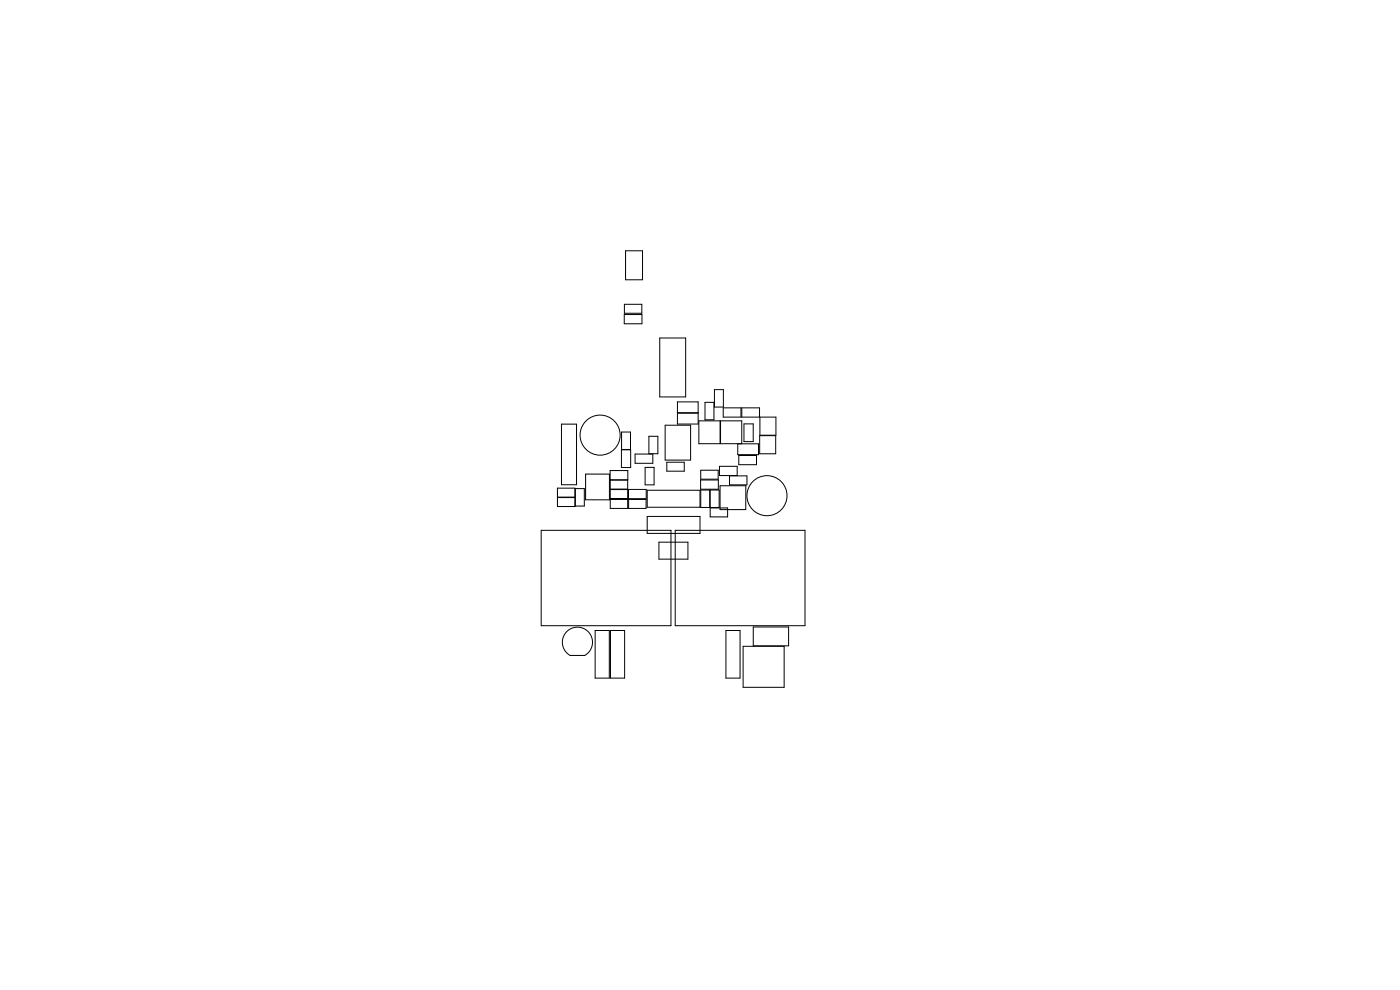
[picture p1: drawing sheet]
<svg xmlns="http://www.w3.org/2000/svg" width="297mm" height="210mm" viewBox="0 0 297 210" stroke-linecap="round" stroke-linejoin="round" font-family="sans-serif">
<g fill="none" stroke="#000" stroke-width=".21">
<path d="M132.7 53.2h3.6v6.1h-3.6zM132.4 66.7h3.8v2h-3.8zM132.5 64.6h3.7v1.8h-3.7zM140 71.7h5.5v12.5h-5.5zM119.1 90h3.2v12.8h-3.2zM129.4 99.8h3.8v2h-3.8zM131.8 95.4h2v3.8h-2zM131.9 91.7h1.9v3.7h-1.9zM134.7 96.3h3.8v2h-3.8zM136.9 99.1h1.9v3.7h-1.9zM137.7 92.5h1.9v3.8h-1.9zM141.1 90.2h5.4v7.4h-5.4z"/>
<path d="M141.5 98.1h3.7v1.9h-3.7zM143.7 85.3h4.4v2.2h-4.4zM143.7 87.7h4.4v2.3h-4.4zM148.3 89.3h4.5v4.8h-4.5zM148.7 99.8h3.7v1.9h-3.7zM149.6 85.4h1.9v3.7h-1.9zM151.6 82.7h1.9v3.7h-1.9zM152.6 98.9h3.8v2h-3.8zM153.4 86.5h3.8v2h-3.8zM156.7 96.6h3.8v2h-3.8zM157.4 94.1v-4.8h-4.5v4.8h8v2.3h-4.4v-2.3M157.4 86.5h3.7v2h-3.7z"/>
<path d="M157.8 89.9h2v3.8h-2zM161.2 92.4h3.4v3.9h-3.4zM161.2 88.5h3.4v3.8h-3.4zM114.8 112.5h27.5v20.2h-27.5zM118.3 103.5h3.7v1.9h-3.7zM118.3 105.5h3.7v1.9h-3.7zM122.1 103.7h1.9v3.7h-1.9zM124.2 100.6h5.1v5.4h-5.1zM129.5 106h3.7v1.8h-3.7zM129.5 101.8h3.7v2h-3.7zM129.5 103.8h3.7v2h-3.7zM133.3 103.8h3.8v2h-3.8z"/>
<path d="M133.4 106h3.7v1.8h-3.7zM137.3 109.5h11.2v3.6h-11.2zM137.3 104h11.2v3.6h-11.2zM139.8 115h6.1v3.6h-6.1zM143.2 112.5h27.6v20.2h-27.6zM148.6 101.8h3.8v2h-3.8zM148.7 104h1.9v3.7h-1.9zM150.7 104h1.9v3.7h-1.9zM150.7 107.8h3.7v1.9h-3.7zM152.8 103h5.4v5.1h-5.4zM154.8 101h3.7v1.8h-3.7zM120.9 139a3.2 3.2 0 0 1-.9-4.8 3.2 3.2 0 0 1 5 0 3.2 3.2 0 0 1-.9 4.8h-3.2"/>
<path d="M126.3 133.8h3v10.1h-3zM129.5 133.8h3v10.1h-3zM154 133.8h3v10.1h-3zM157.6 137.1h8.7v8.7h-8.7zM159.8 133h7.5v4h-7.5z"/>
<circle cx="127.3" cy="92.3" r="4.2"/>
<circle cx="162.7" cy="105.2" r="4.2"/>
</g>
</svg>
